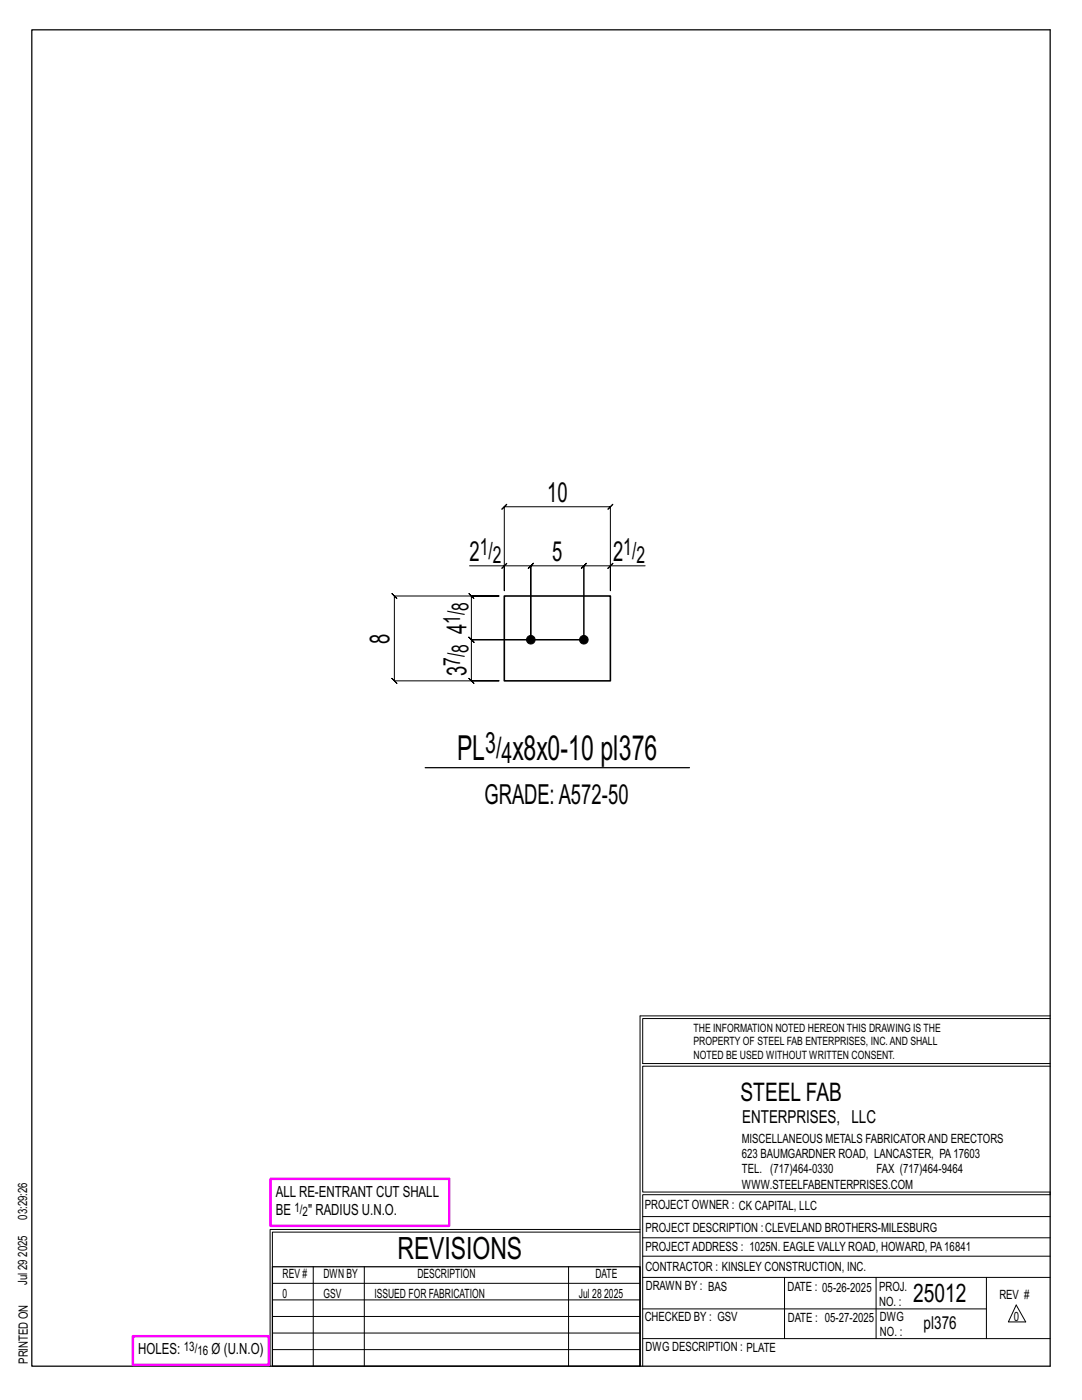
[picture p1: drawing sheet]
<svg xmlns="http://www.w3.org/2000/svg" width="216mm" height="279mm" viewBox="0 0 216 279" stroke-linecap="round" stroke-linejoin="round" font-family="sans-serif">
<defs><g id="words">
<g font-size="6.9">
<text x="91.2" y="151.8">PL</text>
<text x="102.3" y="151.8">x8x0-10 pl376</text>
</g>
<text font-size="6.1" x="79.3" y="251.3">REVISIONS</text>
<g font-size="5.9">
<text x="96.8" y="150.2">3/</text>
<text x="100.1" y="152.3">4</text>
</g>
<g font-size="5.5">
<text x="109.2" y="100.1">10</text>
<text x="93.7" y="111.9">2</text>
<text x="110.2" y="111.9">5</text>
<text x="122.3" y="111.9">2</text>
<text x="77.7" y="128.4" transform="rotate(-90 77.7 128.4)">8</text>
<text x="93.1" y="126.5" transform="rotate(-90 93.1 126.5)">4</text>
<text x="93.1" y="135" transform="rotate(-90 93.1 135)">3</text>
<text x="96.7" y="160.5">GRADE:A572-50</text>
</g>
<g font-size="5.1">
<text x="147.8" y="219.8">STEEL FAB</text>
<text x="182.2" y="259.9">25012</text>
</g>
<g font-size="4.7">
<text x="95.7" y="110.7">1/</text>
<text x="98.4" y="112.3">2</text>
<text x="124.4" y="110.7">1/</text>
<text x="127" y="112.3">2</text>
<text x="91.8" y="124.5" transform="rotate(-90 91.8 124.5)">1/</text>
<text x="93.5" y="121.9" transform="rotate(-90 93.5 121.9)">8</text>
<text x="93.5" y="130.3" transform="rotate(-90 93.5 130.3)">8</text>
<text x="91.8" y="132.9" transform="rotate(-90 91.8 132.9)">7/</text>
</g>
<g font-size="3.6">
<text x="148.1" y="224.1">ENTERPRISES, LLC</text>
<text x="184.3" y="265.2">pl376</text>
</g>
<g font-size="3.1">
<text x="55" y="238.9">ALL RE-ENTRANT CUT SHALL</text>
<text x="55" y="242.5">BE</text>
<text x="61.5" y="242.5">&quot; RADIUS U.N.O.</text>
<text x="27.6" y="270.2">HOLES:</text>
<text x="42.2" y="270.2">Ø (U.N.O)</text>
</g>
<g font-size="2.6">
<text x="58.8" y="241.8">1/</text>
<text x="60.4" y="242.7">2</text>
<text x="36.7" y="269.6">13/</text>
<text x="39.4" y="270.5">16</text>
</g>
<g font-size="2.5">
<text x="148" y="231.2">623 BAUMGARDNER ROAD, LANCASTER, PA17603</text>
<text x="148" y="228.1">MISCELLANEOUS METALS FABRICATORAND ERECTORS</text>
<text x="148" y="237.2">WWW.STEELFABENTERPRISES.COM</text>
<text x="148" y="234.2">TEL. (717)464-0330</text>
<text x="174.9" y="234.2">FAX (717)464-9464</text>
<text x="5.4" y="243.4" transform="rotate(-90 5.4 243.4)">03:29:26</text>
<text x="128.7" y="241.3">PROJECT OWNER : CK CAPITAL, LLC</text>
<text x="128.8" y="246">PROJECT DESCRIPTION :CLEVELAND BROTHERS-MILESBURG</text>
<text x="5.4" y="250.8" transform="rotate(-90 5.4 250.8)">2025</text>
<text x="128.8" y="249.7">PROJECTADDRESS : 1025N. EAGLE VALLY ROAD, HOWARD, PA16841</text>
<text x="5.4" y="256.5" transform="rotate(-90 5.4 256.5)">Jul 29</text>
<text x="56.4" y="255">REV #</text>
<text x="64.5" y="255">DWN BY</text>
<text x="83.3" y="255">DESCRIPTION</text>
<text x="118.8" y="255">DATE</text>
<text x="128.8" y="253.7">CONTRACTOR : KINSLEY CONSTRUCTION, INC.</text>
<text x="128.9" y="257.5">DRAWN BY : BAS</text>
<text x="157.1" y="257.6">DATE : 05-26-2025</text>
<text x="175.4" y="257.7">PROJ.</text>
<text x="56.4" y="259">0</text>
<text x="64.5" y="259">GSV</text>
<text x="74.7" y="259">ISSUED FOR FABRICATION</text>
<text x="115.5" y="259">Jul 28</text>
<text x="120.6" y="259">2025</text>
<text x="128.6" y="263.7">CHECKED BY : GSV</text>
<text x="157.2" y="263.7">DATE : 05-27-2025</text>
<text x="175.4" y="260.7">NO. :</text>
<text x="175.6" y="263.7">DWG</text>
<text x="199.4" y="259.2">REV #</text>
<text x="202.3" y="263.7">0</text>
<text x="128.8" y="269.7">DWG DESCRIPTION : PLATE</text>
<text x="175.6" y="266.7">NO. :</text>
<text x="5.5" y="272.2" transform="rotate(-90 5.5 272.2)">PRINTED ON</text>
</g>
<g font-size="2.3">
<text x="138.4" y="208.6">PROPERTY OF STEEL FAB ENTERPRISES, INC.AND SHALL</text>
<text x="138.4" y="205.9">THE INFORMATION NOTED HEREON THIS DRAWING IS THE</text>
<text x="138.4" y="211.3">NOTED BE USED WITHOUT WRITTEN CONSENT.</text>
</g>
</g></defs>
<g fill="none" stroke="#000" stroke-width=".2">
<path d="M78.2 118.4l.5 .5h20.9h-5.5l-.5-.5 1 1-.5-.5v8.8l-.5-.5 1 1-.5-.5h22.4h-22.4l-.5-.5 1 1-.5-.5v8.2l-.5-.5 1 1-.5-.5h5.5h-20.9l.5 .5-1-1 .5 .5v-17l.5 .5zM93.7 112.9h6.9v5v-16.8l-.5 .5 1-1-.5 .5h21.2l-.5 .5 1-1-.5 .5v16.8v-5h6.9M100.1 113.4l1-1zM100.6 112.9h5.3l-.5 .5 1-1-.5 .5v14.8v-14.8l-.5 .5 1-1-.5 .5h10.6l-.5 .5 1-1-.5 .5v14.8v-14.8l-.5 .5 1-1-.5 .5h5.3M121.8 112.9l.5-.5-1 1zM127.7 202.7v70M127.7 202.7h81.8M209.5 203.3h-81.3v9h81.3M209.5 212.8h-81.3v25.1h81.3v.5h-81.3v34.3M54.4 259.4h73.3M54.4 256.1h73.3M62.5 252.8v19.9"/>
<path d="M72.7 252.8v19.9M113.4 252.8v19.9M127.7 245.4h-73.8v27.3M127.7 245.9h-73.3v6.9M128.2 242.8h81.3M128.2 254.9h81.3M128.2 250.7h81.3M128.2 247h81.3M156.5 254.9v12.2M174.8 254.9v12.2M196.8 254.9v12.2M54.4 269.3h73.3"/>
<path d="M54.4 266h73.3M54.4 262.7h73.3M128.2 261.2h68.6M128.2 267.1h81.3M202.8 260.4l1.9 3.4h-3.5z"/>
</g>
<path d="M6.3 6h203.2v266.7h-203.2zM84.8 153.2h52.8M54.4 252.8h73.3v19.9h-73.3z" fill="none" stroke="#000" stroke-width=".25"/>
<path d="M54 235.3h35.6v9.3h-35.6zM26.5 266.7h27.1v5.7h-27.1z" fill="none" stroke="#f0f" stroke-width=".5"/>
<g fill="#000" stroke="#000" stroke-width=".2">
<circle cx="105.9" cy="127.7" r=".86"/>
<circle cx="116.5" cy="127.7" r=".86"/>
</g>
<path d="M100.6 118.9h21.2v17h-21.2z" fill="none" stroke="#000" stroke-width=".32"/>
<use href="#words"/>
</svg>
